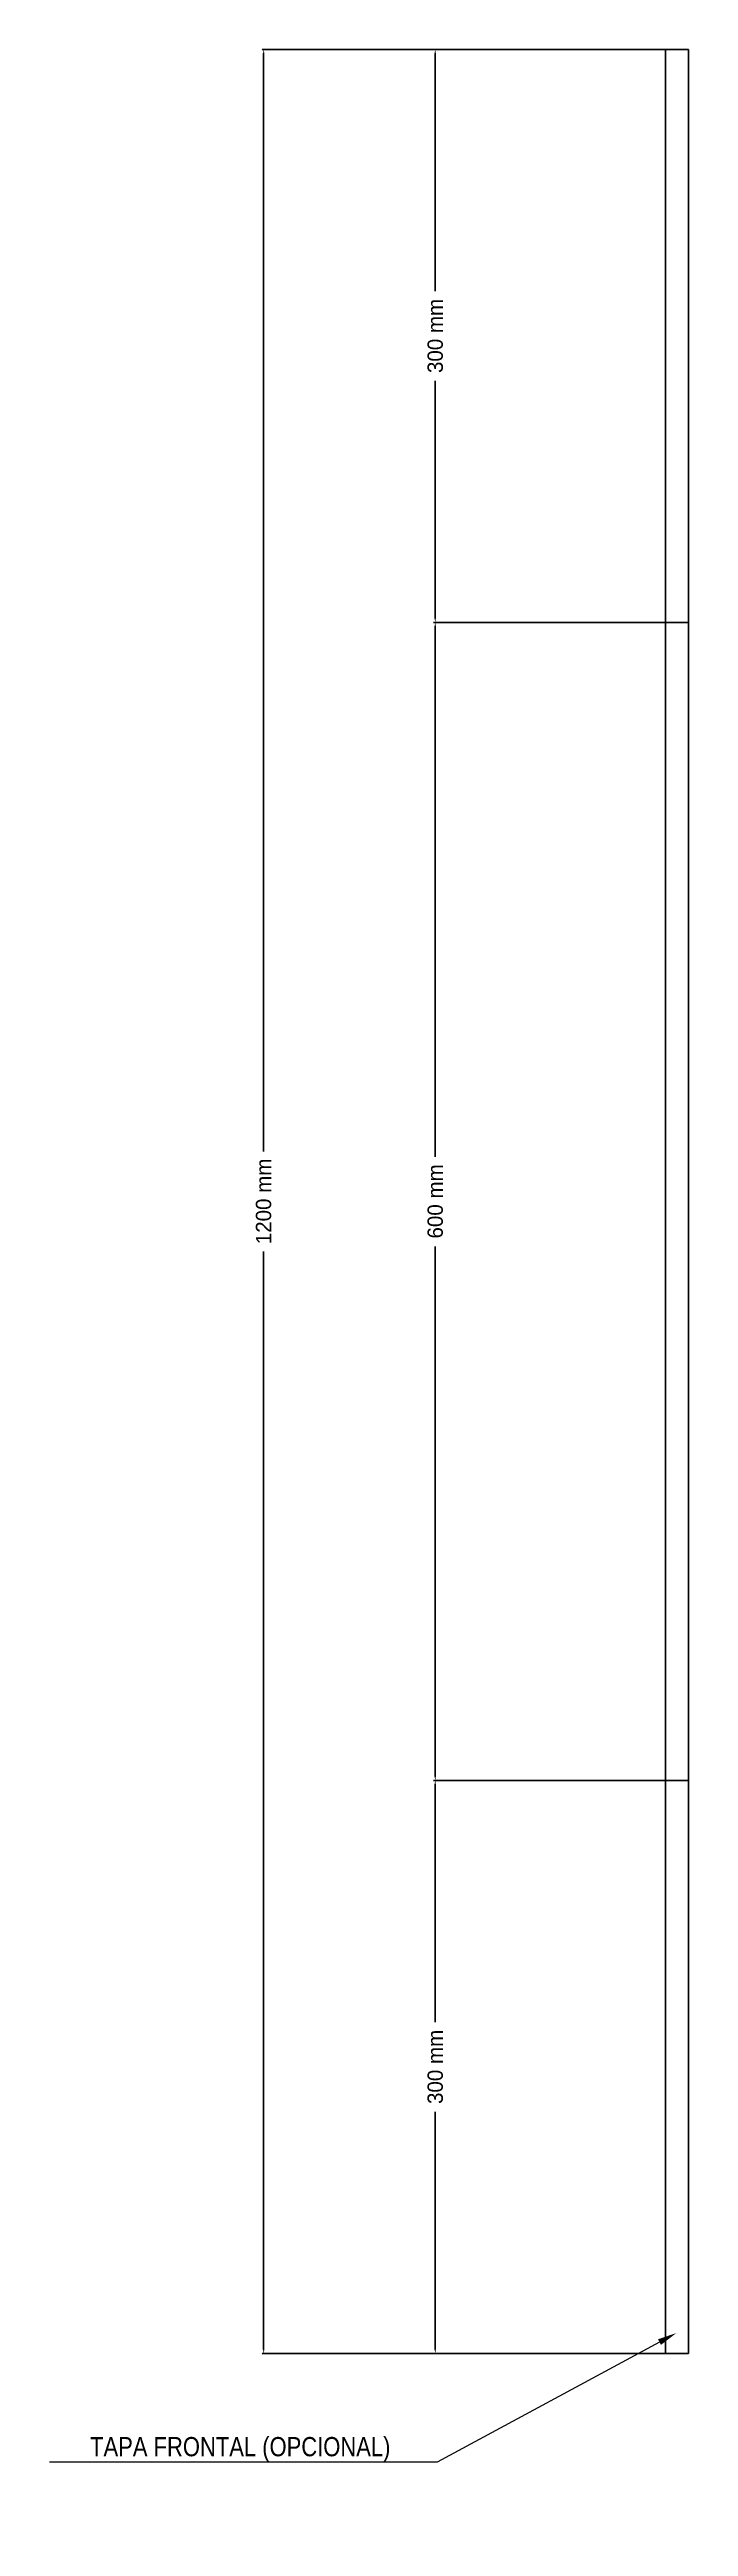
# Model space of a CAD drawing. Header units: millimetres. Extents: x 2538 to 24573, y 4449 to 23799.
# Drawn here: x 18288 to 18621, y 21775 to 23065 of the extents above; entities that cross this region are included whole.
import ezdxf
from ezdxf import colors
from ezdxf.entities.mleader import LeaderData, LeaderLine
from ezdxf.math import Vec2, Vec3

# ---------------------------------------------------------------- set-up
doc = ezdxf.new("R2010")
doc.units = ezdxf.units.MM
doc.header["$PDMODE"] = 3
doc.linetypes.add('HIDDEN', pattern=[0.375, 0.25, -0.125])
doc.layers.add('HD021_Text', color=2, linetype='Continuous', lineweight=9)
doc.layers.add('Make2D$Visible$Curves', color=7, linetype='Continuous', true_color=0x000000)
doc.layers.add('MEDIDAS', color=1, linetype='Continuous', true_color=0xff0000)
doc.styles.add('Arial Narrow', font='ARIALN.TTF')
doc.dimstyles.new('HD_DIM', dxfattribs={"dimtxt": 8, "dimasz": 2, "dimexe": 1, "dimexo": 0, "dimgap": 2, "dimtad": 0, "dimdec": 0, "dimzin": 0, "dimdsep": 46, "dimtxsty": 'Standard', "dimcen": 0, "dimclrd": 256, "dimclre": 251, "dimclrt": 7, "dimadec": 0, "dimazin": 0, "dimtp": 0.05, "dimtm": 0.05, "dimtfac": 0.6, "dimtdec": 0, "dimtofl": 0, "dimtmove": 0, "dimatfit": 3, "dimfxl": 1, "dimtolj": 2, "dimtzin": 0, "dimarcsym": 0})

# ---------------------------------------------------------------- blocks, each defined once
blk = doc.blocks.new('*D18')
at = {"layer": 'Defpoints', "color": 0, "transparency": 16777216}
for p in [(18608.9, 23064.9), (18488.9, 22766.5), (18620.9, 22766.5)]:
    blk.add_point(p, dxfattribs=at)
at = {"layer": 'MEDIDAS', "color": 251, "linetype": 'HIDDEN', "lineweight": -2, "transparency": 16777216}
for p, q in [((18608.9, 23064.9), (18487.9, 23064.9)), ((18620.9, 22766.5), (18487.9, 22766.5))]:
    blk.add_line(p, q, dxfattribs=at)
at = {"layer": 'MEDIDAS', "lineweight": -2, "transparency": 16777216}
for p, q in [((18488.9, 23062.9), (18488.9, 22939)), ((18488.9, 22768.5), (18488.9, 22892.4))]:
    blk.add_line(p, q, dxfattribs=at)
at = {"layer": 'MEDIDAS', "transparency": 16777216}
for points in [[(18488.5, 23062.9), (18489.2, 23062.9), (18488.9, 23064.9)], [(18488.5, 22768.5), (18489.2, 22768.5), (18488.9, 22766.5)]]:
    blk.add_solid(points, dxfattribs=at)
at = {"layer": 'MEDIDAS', "color": 7, "transparency": 16777216, "insert": (18488.9, 22915.7), "char_height": 8, "attachment_point": 5, "rotation": 90}
blk.add_mtext('\\A2;300 mm', dxfattribs=at)
blk = doc.blocks.new('*D57')
at = {"layer": 'Defpoints', "color": 0, "transparency": 16777216}
for p in [(18620.9, 22766.5), (18488.9, 22163.3), (18620.9, 22163.3)]:
    blk.add_point(p, dxfattribs=at)
at = {"layer": 'MEDIDAS', "color": 251, "linetype": 'HIDDEN', "lineweight": -2, "transparency": 16777216}
for p, q in [((18620.9, 22766.5), (18487.9, 22766.5)), ((18620.9, 22163.3), (18487.9, 22163.3))]:
    blk.add_line(p, q, dxfattribs=at)
at = {"layer": 'MEDIDAS', "lineweight": -2, "transparency": 16777216}
for p, q in [((18488.9, 22764.5), (18488.9, 22488.2)), ((18488.9, 22165.3), (18488.9, 22441.5))]:
    blk.add_line(p, q, dxfattribs=at)
at = {"layer": 'MEDIDAS', "transparency": 16777216}
for points in [[(18488.5, 22764.5), (18489.2, 22764.5), (18488.9, 22766.5)], [(18488.5, 22165.3), (18489.2, 22165.3), (18488.9, 22163.3)]]:
    blk.add_solid(points, dxfattribs=at)
at = {"layer": 'MEDIDAS', "color": 7, "transparency": 16777216, "insert": (18488.9, 22464.9), "char_height": 8, "attachment_point": 5, "rotation": 90}
blk.add_mtext('\\A2;600 mm', dxfattribs=at)
blk = doc.blocks.new('*D58')
at = {"layer": 'Defpoints', "color": 0, "transparency": 16777216}
for p in [(18620.9, 22163.3), (18488.9, 21864.9), (18620.9, 21864.9)]:
    blk.add_point(p, dxfattribs=at)
at = {"layer": 'MEDIDAS', "color": 251, "linetype": 'HIDDEN', "lineweight": -2, "transparency": 16777216}
for p, q in [((18620.9, 22163.3), (18487.9, 22163.3)), ((18620.9, 21864.9), (18487.9, 21864.9))]:
    blk.add_line(p, q, dxfattribs=at)
at = {"layer": 'MEDIDAS', "lineweight": -2, "transparency": 16777216}
for p, q in [((18488.9, 22161.3), (18488.9, 22037.4)), ((18488.9, 21866.9), (18488.9, 21990.7))]:
    blk.add_line(p, q, dxfattribs=at)
at = {"layer": 'MEDIDAS', "transparency": 16777216}
for points in [[(18488.5, 22161.3), (18489.2, 22161.3), (18488.9, 22163.3)], [(18488.5, 21866.9), (18489.2, 21866.9), (18488.9, 21864.9)]]:
    blk.add_solid(points, dxfattribs=at)
at = {"layer": 'MEDIDAS', "color": 7, "transparency": 16777216, "insert": (18488.9, 22014.1), "char_height": 8, "attachment_point": 5, "rotation": 90}
blk.add_mtext('\\A2;300 mm', dxfattribs=at)
blk = doc.blocks.new('*D59')
at = {"layer": 'Defpoints', "color": 0, "transparency": 16777216}
for p in [(18399.4, 23064.9), (18608.9, 23064.9), (18608.9, 21864.9)]:
    blk.add_point(p, dxfattribs=at)
at = {"layer": 'MEDIDAS', "color": 251, "linetype": 'HIDDEN', "lineweight": -2, "transparency": 16777216}
for p, q in [((18608.9, 23064.9), (18398.4, 23064.9)), ((18608.9, 21864.9), (18398.4, 21864.9))]:
    blk.add_line(p, q, dxfattribs=at)
at = {"layer": 'MEDIDAS', "lineweight": -2, "transparency": 16777216}
for p, q in [((18399.4, 23062.9), (18399.4, 22490.9)), ((18399.4, 21866.9), (18399.4, 22438.9))]:
    blk.add_line(p, q, dxfattribs=at)
at = {"layer": 'MEDIDAS', "transparency": 16777216}
for points in [[(18399.1, 23062.9), (18399.8, 23062.9), (18399.4, 23064.9)], [(18399.1, 21866.9), (18399.8, 21866.9), (18399.4, 21864.9)]]:
    blk.add_solid(points, dxfattribs=at)
at = {"layer": 'MEDIDAS', "color": 7, "transparency": 16777216, "insert": (18399.4, 22464.9), "char_height": 8, "attachment_point": 5, "rotation": 90}
blk.add_mtext('\\A2;1200 mm', dxfattribs=at)

msp = doc.modelspace()

# ---------------------------------------------------------------- linework, layer by layer
at = {"layer": 'Make2D$Visible$Curves', "color": 7, "lineweight": -3}
for points in [[(18608.9, 21864.9), (18608.9, 22464.9), (18608.9, 23064.9)], [(18620.9, 23064.9), (18614.9, 23064.9), (18608.9, 23064.9)], [(18620.9, 22788.6), (18620.9, 22926.7), (18620.9, 23064.9)], [(18620.9, 22745.4), (18620.9, 22766.5), (18620.9, 22787.6)], [(18620.9, 22185.3), (18620.9, 22464.9), (18620.9, 22744.4)], [(18620.9, 22142.2), (18620.9, 22163.3), (18620.9, 22184.3)], [(18620.9, 21864.9), (18620.9, 22003), (18620.9, 22141.2)], [(18620.9, 21864.9), (18614.9, 21864.9), (18608.9, 21864.9)]]:
    msp.add_open_spline(points, degree=2, dxfattribs=at)
for points, weights in [([(18620.9, 22787.6), (18620.9, 22788.6), (18620.9, 22788.6)], [1, 0.707106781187, 1]), ([(18620.9, 22744.4), (18620.9, 22744.4), (18620.9, 22745.4)], [1, 0.707106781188, 1]), ([(18620.9, 22184.3), (18620.9, 22185.3), (18620.9, 22185.3)], [1, 0.707106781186, 1]), ([(18620.9, 22141.2), (18620.9, 22141.2), (18620.9, 22142.2)], [1, 0.707106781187, 1])]:
    msp.add_rational_spline(points, weights, degree=2, dxfattribs=at)

# ---------------------------------------------------------------- dimensions: what is measured, and where the dimension line sits
at = {"layer": 'MEDIDAS'}
for base, p1, p2, text, picture, middle in [((18399.4, 23064.9), (18608.9, 21864.9), (18608.9, 23064.9), '<> mm', '*D59', (18399.4, 22464.9)), ((18488.9, 22766.5), (18608.9, 23064.9), (18620.9, 22766.5), '300 mm', '*D18', (18488.9, 22915.7))]:
    dim = msp.add_linear_dim(base=base, p1=p1, p2=p2, angle=90, text=text, dimstyle='HD_DIM', dxfattribs=at)
    dim.commit()
    dim.dimension.update_dxf_attribs({"geometry": picture, "text_midpoint": middle})
for base, p1, p2, text, picture, middle in [((18488.9, 22163.3), (18620.9, 22766.5), (18620.9, 22163.3), '600 mm', '*D57', (18488.9, 22464.9)), ((18488.9, 21864.9), (18620.9, 22163.3), (18620.9, 21864.9), '300 mm', '*D58', (18488.9, 22014.1))]:
    dim = msp.add_linear_dim(base=base, p1=p1, p2=p2, angle=90, text=text, dimstyle='HD_DIM', override={"dimtmove": 1}, dxfattribs=at)
    dim.commit()
    dim.dimension.update_dxf_attribs({"geometry": picture, "text_midpoint": middle})

# ---------------------------------------------------------------- leaders
at = {"layer": 'HD021_Text'}
ml = msp.add_multileader_mtext('Standard', dxfattribs=at)
ml.set_content('TAPA FRONTAL (OPCIONAL)', color=5, style='Arial Narrow')
ml.set_leader_properties(color=5, linetype='ByLayer', lineweight=15)
ml.build(insert=Vec2(0, 0))
ml.multileader.update_dxf_attribs({"text_left_attachment_type": 6, "text_right_attachment_type": 6, "dogleg_length": 0.1, "arrow_head_size": 10, "scale": 5})
ctx = ml.context
ctx.base_point, ctx.scale, ctx.char_height, ctx.arrow_head_size, ctx.landing_gap_size, ctx.plane_origin = Vec3(18294.9, 21808.3), 5, 10, 10, 15, Vec3(18810.6, 21781.7)
ctx.left_attachment, ctx.right_attachment, ctx.text_align_type = 6, 6, 2
notes = []
notes.append((ctx, [(0, (1, 1, 0), (18489.8, 21808.3), (-1, 0), 9.29, [(1, [(18614.6, 21875.5)], 0, [])])]))
ctx.mtext.insert, ctx.mtext.alignment, ctx.mtext.flow_direction = Vec3(18465.5, 21821.3), 3, 5
for ctx, leaders in notes:
    for number, flags, end, landing, length, lines in leaders:
        leader = LeaderData()
        leader.index, (leader.has_last_leader_line, leader.has_dogleg_vector, leader.attachment_direction) = number, flags
        leader.last_leader_point, leader.dogleg_vector, leader.dogleg_length = Vec3(end), Vec3(landing), length
        for number, points, colour, breaks in lines:
            line = LeaderLine()
            line.index, line.vertices, line.color, line.breaks = number, Vec3.list(points), colors.encode_raw_color(colour), breaks
            leader.lines.append(line)
        ctx.leaders.append(leader)

doc.saveas('drawing.dxf')
